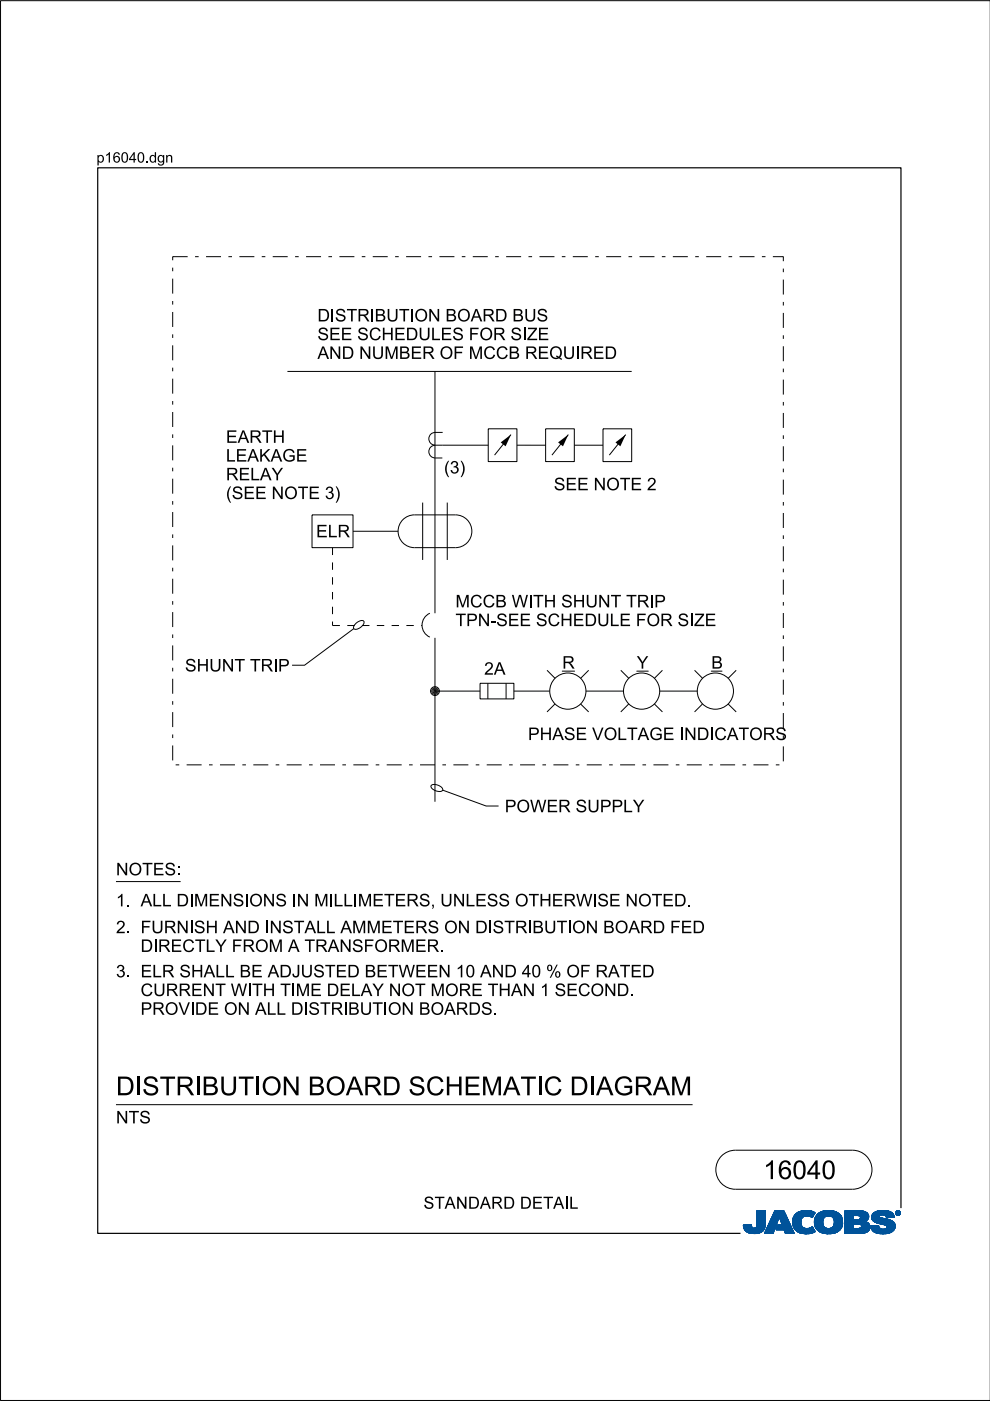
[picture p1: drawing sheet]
<svg xmlns="http://www.w3.org/2000/svg" width="210mm" height="297mm" viewBox="0 0 210 297" stroke-linecap="round" stroke-linejoin="round" font-family="sans-serif">
<defs><g id="words">
<g font-size="4">
<text x="24.6" y="232.2">DI</text>
<text x="30.1" y="232.2">STRI</text>
<text x="42.8" y="232.2">BUTI</text>
<text x="55.4" y="232.2">ON</text>
<text x="65.3" y="232.2">BOARD SCH</text>
<text x="98.3" y="232.2">EM</text>
<text x="106.6" y="232.2">ATI</text>
<text x="115.3" y="232.2">C DI</text>
<text x="126.4" y="232.2">AGRAM</text>
<text x="161.8" y="250">16040</text>
</g>
<g font-size="2.6">
<text x="67.3" y="68.2">DI</text>
<text x="71" y="68.2">STRI</text>
<text x="79.4" y="68.2">BUTI</text>
<text x="87.9" y="68.2">ON</text>
<text x="94.4" y="68.2">BOARD BUS</text>
<text x="67.3" y="76.1">AN</text>
<text x="67.3" y="72.1">SEE SCH</text>
<text x="72.4" y="76.1">D N</text>
<text x="78.8" y="76.1">UM</text>
<text x="83.6" y="72.1">EDULES FOR SI</text>
<text x="84.6" y="76.1">BER OF M</text>
<text x="102.5" y="76.1">CCB REQUI</text>
<text x="111.7" y="72.1">ZE</text>
<text x="123" y="76.1">RED</text>
<text x="47.9" y="93.9">EARTH</text>
<text x="47.9" y="101.8">RELAY</text>
<text x="47.9" y="97.9">LEAKAGE</text>
<text x="94.1" y="100.4">(</text>
<text x="47.9" y="105.8">(</text>
<text x="49.1" y="105.8">SEE N</text>
<text x="60.2" y="105.8">OTE 3)</text>
<text x="117.4" y="103.9">SEE N</text>
<text x="128.5" y="103.9">OTE 2</text>
<text x="67" y="113.9">ELR</text>
<text x="96.6" y="128.8">M</text>
<text x="99.7" y="128.8">CCB W I</text>
<text x="113" y="128.8">TH</text>
<text x="119" y="128.8">SH</text>
<text x="124.1" y="128.8">UN</text>
<text x="129.5" y="128.8">T TRI</text>
<text x="138.7" y="128.8">P</text>
<text x="96.6" y="132.7">TPN</text>
<text x="104" y="132.7">-</text>
<text x="105.2" y="132.7">SEE SCH</text>
<text x="121.5" y="132.7">EDULE FOR SI</text>
<text x="147.2" y="132.7">ZE</text>
<text x="39.2" y="142.4">SH</text>
<text x="44.4" y="142.4">UN</text>
<text x="49.7" y="142.4">T TRI</text>
<text x="59" y="142.4">P</text>
<text x="102.7" y="143">2A</text>
<text x="119.2" y="141.8">R</text>
<text x="135" y="141.8">Y</text>
<text x="150.8" y="141.8">B</text>
<text x="112" y="156.9">PH</text>
<text x="117.1" y="156.9">ASE VOLTAGE I</text>
<text x="145.1" y="156.9">N</text>
<text x="147.7" y="156.9">DI</text>
<text x="151.4" y="156.9">CATORS</text>
<text x="107" y="172.2">POW ER SUPPLY</text>
<text x="24.6" y="185.6">N</text>
<text x="27.3" y="185.6">OTES:</text>
<text x="24.6" y="192.2">1. ALLDI</text>
<text x="24.6" y="197.9">2. FURN</text>
<text x="40.1" y="197.9">I</text>
<text x="41.1" y="197.9">SH</text>
<text x="41.1" y="192.2">M</text>
<text x="44.2" y="192.2">EN</text>
<text x="47.3" y="197.9">AN</text>
<text x="49.3" y="192.2">SI</text>
<text x="52.4" y="197.9">D I</text>
<text x="52.8" y="192.2">ON</text>
<text x="57.2" y="197.9">N</text>
<text x="59.8" y="197.9">STALLAM</text>
<text x="62.9" y="192.2">N</text>
<text x="66.6" y="192.2">M</text>
<text x="70.7" y="192.2">L</text>
<text x="75.9" y="192.2">M</text>
<text x="77.7" y="197.9">M</text>
<text x="78.9" y="192.2">ETERS,UN</text>
<text x="80.8" y="197.9">ETERS ON</text>
<text x="98.7" y="192.2">LESS OTH</text>
<text x="100.7" y="197.9">DI</text>
<text x="104.4" y="197.9">STRI</text>
<text x="112.9" y="197.9">BUTI</text>
<text x="117" y="192.2">ERW I</text>
<text x="121.3" y="197.9">ON</text>
<text x="126.7" y="192.2">SE N</text>
<text x="127.9" y="197.9">BOARD FED</text>
<text x="135.3" y="192.2">OTED.</text>
<text x="29.8" y="201.8">DI</text>
<text x="33.5" y="201.8">RECTLY FROM</text>
<text x="61.1" y="201.8">A TRAN</text>
<text x="74.6" y="201.8">SFORM</text>
<text x="88" y="201.8">ER.</text>
<text x="24.6" y="207.2">3. ELR SH</text>
<text x="43.2" y="207.2">ALLBE ADJUSTED BETW EEN</text>
<text x="96.6" y="207.2">10AN</text>
<text x="106.9" y="207.2">D 40% OF RATED</text>
<text x="29.8" y="215.2">PROVI</text>
<text x="29.8" y="211.2">CURREN</text>
<text x="41.3" y="215.2">DE ON</text>
<text x="45.6" y="211.2">T W I</text>
<text x="53.4" y="211.2">TH</text>
<text x="54.1" y="215.2">ALLDI</text>
<text x="62.7" y="211.2">M</text>
<text x="65.4" y="215.2">STRI</text>
<text x="65.8" y="211.2">E DELAY N</text>
<text x="73.8" y="215.2">BUTI</text>
<text x="82.2" y="215.2">ON</text>
<text x="85.1" y="211.2">OT M</text>
<text x="88.8" y="215.2">BOARDS.</text>
<text x="94.4" y="211.2">ORE TH</text>
<text x="108.3" y="211.2">AN</text>
<text x="114.5" y="211.2">1SECON</text>
<text x="130.8" y="211.2">D.</text>
<text x="24.6" y="238.2">N</text>
<text x="27.3" y="238.2">TS</text>
<text x="89.8" y="256.3">STAN</text>
<text x="99.2" y="256.3">DARD DETAI</text>
<text x="120.6" y="256.3">L</text>
</g>
<g font-size="2.2">
<text x="20.5" y="34.5">p16040.</text>
<text x="31.6" y="34.5">dgn</text>
</g>
</g></defs>
<g fill="none" stroke="#00539a" stroke-width=".21">
<path d="M157.6 259.8h1.7M157.6 259.9h1.7M157.6 259.9l1.7 .1M157.6 260h1.8M158.1 259.7h1.2M159.3 259.7h-1.7l.1 .7M159.3 259.7h-.9M159.3 259.7l.1 .3M159.4 260l.1 .3M160.4 260l-.2 .3h2M160.5 259.6h1.8M160.5 259.6l-.1 .4"/>
<path d="M160.5 259.7h1.8M160.5 256.7v2.9M160.5 256.9h1.8M160.5 257.5h1.8M160.5 256.7h1.8v2.7M160.5 256.8h1.8M160.5 256.8l1.8 .1M160.5 256.9l1.8 .1M160.5 257h1.8M160.5 257.1h1.8M160.5 257.2h1.8M160.5 257.2l1.8 .1"/>
<path d="M160.5 257.3h1.8M160.5 257.4h1.8M160.5 257.4l1.8 .1M160.5 257.6h1.8M160.5 257.6l1.8 .1M160.5 257.7h1.8M160.5 257.8h1.8M160.5 257.9h1.8M160.5 258h1.8M160.5 258.1h1.8M160.5 258.1l1.8 .1M160.5 258.2h1.8"/>
<path d="M160.5 258.3h1.8M160.5 258.3l1.8 .1M160.5 258.4h1.8M160.5 258.5h1.8M160.5 258.5l1.8 .1M160.5 258.6h1.8M160.5 258.6l1.8 .1M160.5 258.7h1.8M160.5 258.8h1.8M160.5 258.9h1.8M160.5 259h1.8M160.5 259.1h1.8"/>
<path d="M160.5 259.2h1.8M160.5 259.3h1.8M160.5 259.8h1.8M162.2 260h-1.8M162.2 259.9v.3M162.2 259.9h-1.8M162.2 259.8h-1.7M162.3 259.4l-.1 .5M162.3 259.4v-2.7h-1.8v2.9M162.3 259.5h-1.8M162.3 259.6h-1.8M162.3 256.7l-1.8 .1"/>
<path d="M162.3 259.4h-1.8M163.7 258.1h3.1M163.7 258h3.1M163.7 257.9h3M163.8 257.8h2.9M163.8 257.7h2.9M163.8 257.7h2.8M163.9 257.6h2.7M163.9 257.5h2.7M164 257.4h2.5M164 257.3h2.5M164.1 257.2h2.3"/>
<path d="M164.1 257.1h2.3M164.1 257h2.3M164.2 257h2.1M164.2 256.9h2.1M164.2 256.8h2.1M164.3 256.7h1.9l2.2 4.8h-1.9l-.3-.8h-1.7l.4-1h1l-.7-1.7-1.3 3.5h-1.8zM164.5 260h-1.7M164.5 259.9l-1.7 .1M164.5 259.9h-1.7M164.5 259.8l-1.7 .1M164.6 259.8h-1.7M164.6 259.7l-1.7 .1"/>
<path d="M164.6 259.7h-1.7M164.6 259.6h-1.7M164.6 259.5l-1.6 .1M164.7 259.5h-1.7M164.7 259.4l-1.7 .1M164.7 259.4h-1.7M164.7 259.3l-1.6 .1M164.7 259.3h-1.6M164.8 259.2l-1.7 .1M164.8 259.2h-1.7M164.8 259.1l-1.6 .1M164.8 260h2.9"/>
<path d="M164.8 259.1h-1.6M164.8 259.9h2.9M164.8 259l-1.6 .1M164.9 259.9h2.7M164.9 259h-1.7M164.9 259.8h2.7M164.9 258.9h-1.6M164.9 258.8h-1.6M164.9 259.7h2.7M164.9 259.7l-.4 1 3.6 .1M165 258.7h-1.6M165 258.6l-1.6 .1"/>
<path d="M165 258.6h-1.6M165 258.5l-1.6 .1M165 258.5h-1.6M165.1 258.4l-1.6 .1M165.1 258.4h-1.6M165.1 258.3l-1.6 .1M165.1 258.3h-1.6M165.1 258.2l-1.5 .1M165.1 258.2h-1.5M165.2 258.1l-1.6 .1M165.2 258.1h-1.6M165.2 258l.7 1.7h-1"/>
<path d="M165.2 258l.7 1.7M165.3 258.1h1.5M165.3 258.1l1.6 .1M165.3 258.2h1.6M165.3 258.2l1.6 .1M165.3 258.3h1.6M165.4 258.3l1.6 .1M165.4 258.4h1.6M165.4 258.4l1.6 .1M165.4 258.5h1.6M165.4 258.5l1.7 .1M165.4 258.6h1.7"/>
<path d="M165.5 258.6l1.6 .1M165.5 258.7h1.6M165.5 258.8h1.7M165.5 258.9h1.7M165.6 258.9h1.6M165.6 259h1.7M165.6 259l1.7 .1M165.6 259.1h1.7M165.6 259.1l1.7 .1M165.7 259.2h1.7M165.7 259.2l1.7 .1M165.7 259.3h1.7"/>
<path d="M165.7 259.3l1.7 .1M165.7 259.4h1.7M165.8 259.4l1.7 .1M165.8 259.5h1.7M165.8 259.5l1.7 .1M165.8 259.6h1.7M166.2 256.7l2.2 4.8M166.2 256.8l-1.9-.1-2.2 4.8h1.8l1.3-3.5M168 258.9l.4 1.5M168 258.9h1.8M168 259h1.8M168 259.1h1.8"/>
<path d="M168 259.2h1.8M168 259.2l1.8 .1M168 259.3h1.8M168 259.3l1.8 .1M168.1 259.4h1.8M168.1 259.5h1.7M168.1 259.4l1.7 .1M168.1 259.5l1.8 .1M168.1 259.6h1.8M168.1 259.7h1.8M168.1 259.7l1.8 .1M168.1 259.8h1.8"/>
<path d="M168.1 259.8l1.8 .1M168.2 260h1.8M168.2 259.9h1.8M168.3 258l-.3 .9M168.9 257.3l-.6 .7M169.1 257.1h3.6M169.2 257h3.4M169.4 256.9h3.1M169.5 256.9h2.9M169.8 256.8h2.4M169.8 259.1a1.33 1.33 0 0 0 .8 1.4 1.33 1.33 0 0 0 1.5-.3l.2-.1M169.8 259.1h-1.8"/>
<path d="M169.8 259l-1.8 .1M169.9 258.8l-1.9 .1M169.9 258.8h-1.9M169.9 258.7h-1.9M169.9 258.6h-1.8M169.9 258.6l-1.9 .1M169.9 258.5l-1.8 .1M169.9 258.5h-1.8M169.9 258.4l-1.8 .1M170 258.4h-1.9M170 258.4l-.2 .7M170 258.3l-1.8 .1"/>
<path d="M170 258.3h-1.8M170 258.2l-1.8 .1M170.1 258.2h-1.9M170.1 258.1l-.1 .3M170.1 258.1l-1.9 .1M170.2 258.1h-2M170.3 258h-2.1M170.3 256.7l-1.4 .5M170.3 256.7h1.5M170.3 256.7a4 4 0 0 1 2.5 .4M170.4 258h-2.1M170.4 257.9h-2.1"/>
<path d="M170.6 257.8l-2.3 .1M170.6 257.9l-.5 .2M170.8 257.8h-2.5M171.4 257.8h1M171.5 256.7l-1.7 .1M171.5 256.7l.6 .1M171.7 257.8h.7M171.8 257.9h.6M171.9 258h.4M172.1 258.1h.2M172.2 258.1h.1M172.3 258h-.3"/>
<path d="M172.4 257.7l-4 .1M172.5 257.7h-4.1M172.5 257.6l-4 .1M172.5 257.6h-4M172.6 257h-3.3M172.6 257.5l-4.1 .1M172.6 257.5h-4M172.6 257.4l-4 .1M172.7 257.4h-4M172.7 259h1.8M172.7 259.2h1.8M172.7 259.3h1.8"/>
<path d="M172.7 259.3l1.8 .1M172.7 259.4h1.8M172.7 257.3l-3.9 .1M172.7 259.5h1.8M172.7 259.5l1.8 .1M172.7 259.6h1.8M172.7 259.7h1.8M172.7 258.6h1.8M172.7 257.3h-3.9M172.8 259.8h1.8M172.8 257.2l-3.9 .1M172.8 259.9h1.8"/>
<path d="M172.8 259.9l.3 .6M172.8 259.8l1.8 .1M172.8 259.9l1.8 .1M172.8 257.2h-3.9M172.8 260h1.8M172.8 257.1l-.6 1.1a1.75 1.75 0 0 0-1.6-.3M172.9 257.1l-3.9 .1M173 257.8l-.3 1.3h1.8M173 257.8h5.3M173.1 257.7h5.2M173.1 257.7h5.1M173.1 257.6h5.1"/>
<path d="M173.2 257.6h4.9M173.2 257.5h4.8M173.4 257.4h4.6M173.4 257.4h4.5M173.5 257.3h4.4M173.6 257.2l4.2 .1M173.6 257.2h4.1M173.7 257.1l4 .1M173.8 257.1h3.8M173.9 257h3.5M174 257h3.3M174.1 256.9h3.2"/>
<path d="M174.2 256.9h2.8M174.4 256.8h2.6M174.5 259h-1.8M174.5 259.2a1.15 1.15 0 0 0 1.3 1.3M174.5 259.2l-1.8-.1 .1 .8M174.5 258.9l-1.8 .1M174.5 258.9h-1.8M174.5 258.8l-1.8 .1M174.5 258.7l-1.8 .1M174.5 258.7h-1.8M174.5 258.6l-1.8 .1M174.5 258.5l-1.8 .1"/>
<path d="M174.6 258.5h-1.9M174.6 256.8h1.9M174.6 258.4l-.1 .8M174.6 258.4h-1.8M174.6 258.4l-1.9 .1M174.6 258.3l-1.8 .1M174.6 258.3h-1.8M174.7 258.2h-1.9M174.7 258.1l-.1 .3M174.8 258.1l-2 .1M174.8 258.1h-1.9M174.9 256.7a3.2 3.2 0 0 1 3.6 1.4l.1 .8-.1 1.1"/>
<path d="M174.9 258l-1.9 .1M175 258h-2M175.1 257.9l-.4 .2M175.1 257.9h-2.1M175.2 257.9h-2.2M175.5 256.7h.7M175.7 257.8l-.6 .1M175.7 257.8l.6 .1M175.7 257.8h-2.7M176 257.8h2.4M176.2 257.9h2.2M176.3 257.9l.5 .5"/>
<path d="M176.4 258h2M176.4 256.7h-1.5a2.68 2.68 0 0 0-1.9 1.1M176.5 258l2 .1M176.5 258.1h2M176.6 258.1h1.9M176.6 258.2h1.9M176.7 258.2l1.8 .1M176.7 258.3h1.8M176.7 258.3l1.9 .1M176.7 259.9h1.8M176.7 258.4h1.9M176.8 258.4l.1 .5"/>
<path d="M176.8 258.4l1.8 .1M176.8 258.5h1.8M176.8 258.6h1.8M176.9 258.8h1.7M176.9 258.8l1.8 .1M176.9 258.7h1.7M176.9 259.4h1.8M176.9 259.2l1.8 .1M176.9 259.1h1.8M176.9 259.2h1.8M176.9 258.9v.3M176.9 259.2a1.11 1.11 0 0 1-1.1 1.3"/>
<path d="M176.9 259h1.8M176.9 258.9h1.8M176.9 259.3h1.8M176.9 259.3l1.8 .1M178 257.4l-4.7 .1M178.4 257.9h-2.1l.5 .5M178.5 259.7l-1.7 .1M178.5 259.8l-1.8 .1M178.5 259.8h-1.7M178.5 260l-.2 .5M178.5 259.9l-1.8 .1M178.5 260h-1.8"/>
<path d="M178.6 259.7h-1.8M178.6 258.5l-1.8 .1M178.6 259.6h-1.8M178.6 259.5l-1.8 .1M178.6 259.5h-1.8M178.7 259.4h-1.8M179.1 259.7h1.8M179.1 259.5h5.2M179.1 256.9h4.4M179.1 257.5h5M179.1 256.8h4M179.1 256.8h3.4"/>
<path d="M179.1 257h4.5M179.1 257.1h4.7M179.1 257.1l4.7 .1M179.1 257.2h4.8M179.1 257.2l4.8 .1M179.1 257.3h4.8M179.1 257.3l4.9 .1M179.1 257.4h4.9M179.1 257.4l5 .1M179.1 257.6h5M179.1 257.6l5 .1M179.1 257.7h5"/>
<path d="M179.1 257.7l1.8 .1M179.1 257.8h1.8M179.1 257.9h1.8M179.1 258h1.8M179.1 258.1h1.8M179.1 258.2h1.8M179.1 258.3h1.8M179.1 258.4h1.8M179.1 258.5h1.8M179.1 258.5l1.8 .1M179.1 258.6h4.8M179.1 258.7h4.7"/>
<path d="M179.1 258.7h4.6M179.1 258.8h4.5M179.1 258.9h4.5M179.1 258.9h4.3M179.1 259h4.4M179.1 259l4.5 .1M179.1 259.1h4.6M179.1 259.1l4.7 .1M179.1 259.2h4.8M179.1 259.2l4.9 .1M179.1 259.3h5M179.1 259.3l5.1 .1"/>
<path d="M179.1 259.4h5.1M179.1 259.4l5.1 .1M179.1 259.5l1.8 .1M179.1 259.6h1.8M179.1 259.8h1.8M179.1 259.9h1.8M179.1 260h1.8M180.9 257.7v.9M181.8 259.5h-.9v1v-1M181.8 259.5h.2M181.8 259.5l.8 .3M182.1 257.7l2.1 .1"/>
<path d="M182.2 257.8h2M182.2 259.5l2.1 .1M182.3 258.5h1.7M182.3 258.5l-1.4 .1M182.3 257.9h1.9M182.4 257.9h1.8M182.4 257.9v.1M182.4 257.9l-.4-.2h-1.1v.9M182.4 258h1.8M182.4 258v.3M182.4 258.3l-.1 .2M182.4 259.6h1.9"/>
<path d="M182.4 258.1h1.8M182.4 258.1l1.8 .1M182.4 258.2h1.8M182.5 259.7h1.9M182.5 256.9l1.1 .1M182.5 259.7l1.9 .1M182.6 259.8h1.8M182.6 259.8v.4l-.2 .2M182.7 259.9h1.7M182.9 256.8h-3.8v4.7M183.3 256.9l-4.2-.1v4.7M183.6 257l.4 .4"/>
<path d="M183.9 259.2l.2 .2M184 258.5l-2.1 .1M184 258.5h-1.8M184 257.4l.1 .2M184.1 258.4l-.8 .6 .6 .2M184.1 258.4h-1.8M184.1 258.3l-1.7 .1M184.1 258.3h-1.7M184.1 257.6l.1 .6M184.1 258.2l-1.7 .1M184.1 259.4l.3 .5v.6M184.2 258.2l-.1 .2"/>
<path d="M184.2 258h-1.8M184.4 259.9h-1.7M184.5 260h-1.8M184.6 259.9v.2M184.6 259.9h1.7M184.6 260h1.7M184.8 258.1h1.7M184.8 258l.2 .7M184.8 258h1.7M184.8 258.3h2.5M184.8 258.3l2.8 .1M184.8 258.1l1.8 .1"/>
<path d="M184.8 258.2h2M184.8 258.4h3M184.8 258.4l3.2 .1M184.9 258.2l2.1 .1M184.9 257.6h4.6M184.9 258.5h3.4M184.9 258.5l3.6 .1M184.9 258.6h3.7M184.9 257.5h4.5M185 257.5h4.4M185 258.6l3.7 .1M185 258.7h3.9"/>
<path d="M185 258.7l.6 .4M185 257.4h4.3M185 257.4h4.4M185.1 258.7l3.9 .1M185.1 258.8h.7M185.1 257.3h4.1M185.2 258.9h.6M185.2 258.9l4.1 .1M185.3 257.2h3.9M185.3 259h4M185.3 257.1l3.8 .1M185.4 257.1h3.7"/>
<path d="M185.4 259l4 .1M185.5 257h3.5M185.5 259.1h4M185.6 259.1l3.9 .1M185.6 259.1l.5 .2M185.7 259.2h3.9M185.7 256.9h3M185.8 259.2l3.8 .1M185.8 258.9h3.4M185.9 258.8h3.2M185.9 256.8h2.7M185.9 256.8l-.8 .5-.3 .7"/>
<path d="M185.9 256.8l.7-.1a3.3 3.3 0 0 1 2.7 .6h-4.2M186 259.3h3.6M186.1 256.8h2.3M186.1 259.4h3.6M186.1 259.3l1.5 .4 .4 .2M186.3 259.8l-.5 .1M186.3 259.8l-1.7 .1M186.3 259.8v.3M186.3 259.4h3.4M186.4 257.9h-1.6M186.4 257.9l.1 .1M186.5 257.9h-1.7"/>
<path d="M186.5 257.8h-1.7M186.5 258v.1M186.5 257.8l-.1 .1M186.5 257.7h-1.6M186.5 259.4l3.2 .1M186.5 258.1l.1 .1M186.6 257.6l-1.7 .1M186.6 258.2l.4 .1M186.7 256.7h.8M186.7 259.5h3M186.9 257.6h-2M186.9 259.5l2.9 .1"/>
<path d="M187 258.3l1.7 .4 .9 .6M187.2 259.6h2.6M187.3 257.6h2.2M187.4 259.7h2.4M187.6 257.6l1.9 .1M187.6 259.7h2.2M187.6 257.7h2M187.7 257.7a1.07 1.07 0 0 0-1.2 .1M187.7 257.7l.1 .1M187.7 257.8h1.9M187.8 257.8h1.7M187.8 256.7h-1.3"/>
<path d="M187.8 257.8l.1 .4M187.8 257.9h1.7M187.8 257.9h1.8M187.9 258h1.7M187.9 258l1.7 .1M187.9 258.1h1.1M187.9 258.1h1.7M187.9 259.9h1.9M188 259.9l.1 .2M188 260h1.8M188.1 257h-2.6M188.2 257h.6"/>
<path d="M188.7 256.9h-2.9M189.3 257.3l.3 .8-1.7 .1M189.6 259.3l.2 .4v.6M189.8 259.9l-1.8 .1M189.8 259.8h-2.1M189.8 259.8h-1.9M189.9 257.2v.1M189.9 257.1h.1M189.9 257.2h.1M189.9 257.3h.1M189.9 257.3l.2 .3M190 257.4h.1"/>
<path d="M190 257.4l.1 .1M190 257.5h.2M190 257.2v.1M190 257.2l.2 .3M190 257.3l.2 .2M190 257.1h-.1M190 257h-.1M190.1 257h-.2M190.1 257.5l.2 .1M190.1 256.9h-.1M190.1 257.6h.6M190.2 256.8l-.1 .1"/>
<path d="M190.2 257.5l.2 .1M190.2 257.5l-.1 .1M190.2 257.6h.4M190.2 256.9h.4M190.2 256.9h.4l-.1 .3 .2 .3-.3-.3-.2 .3zM190.2 256.9v.6l.1-.3 .3 .3M190.2 257h.4M190.2 257.1h.1M190.2 257.1h.5M190.2 257.2h.5M190.2 257.2l.3 .1M190.2 257.3h.1"/>
<path d="M190.2 257.4h.1M190.2 257.4l.1 .1M190.2 256.8h-.1M190.3 257h.2v.1l-.2 .1zM190.3 257v.2M190.3 257h-.1M190.4 257.2l.2 .3M190.4 257.6h.1M190.4 256.8h-.2l-.2 .4M190.4 256.7a.5 .5 0 0 1 .5 .5 .5 .5 0 0 1-.5 .5M190.4 256.8l.4 .2v.2M190.4 256.7a.5 .5 0 0 0-.5 .5 .5 .5 0 0 0 .5 .5l-.3-.1"/>
<path d="M190.4 256.8l.3 .1 .1 .3M190.4 256.7l-.4 .2-.1 .3M190.4 256.7v.1M190.4 257.6v.1M190.4 256.7l.3 .1 .2 .4M190.4 257h-.1l.1 .2M190.4 257l.2 .1-.2 .1M190.4 257h.1M190.5 257.3h.1M190.5 257.3l.1 .1M190.5 257.2l.2 .3M190.5 257.4h.1"/>
<path d="M190.5 257.1h.2M190.5 257.4l.2 .1M190.5 257l-.1 .2M190.5 256.7h-.3M190.6 257.5h.2M190.6 256.8h.1M190.6 257.1l-.1 .1M190.7 257.1h-.1M190.7 257.1l-.2 .1M190.7 257.1l-.5-.2v.6l.1-.3M190.7 257h-.1M190.7 256.8l.1 .1"/>
<path d="M190.7 256.8h-.6M190.7 256.9h.2M190.8 257h.1M190.8 257.6h-.2M190.8 257.2v.2l-.4 .2M190.8 257.2l-.1 .3-.3 .1M190.8 257.1h.1M190.8 257.2h.1M190.9 257.4l-.2 .1M190.9 257.4h-.1M190.9 257.3l-.1 .1M190.9 257.3h-.1"/>
<path d="M190.9 257.2h.1M190.9 257.2l-.1 .3-.4 .2M190.9 257.1h-.1M157.7 260.1h1.7M157.7 260l1.7 .1M157.7 260.2h1.8M157.7 260.2l1.8 .1M157.7 260.3h1.8M157.7 260.3l1.9 .1M157.7 260.4h4.4M157.7 260.4l.4 .5M157.7 260.4l4.4 .1"/>
<path d="M157.8 260.5h4.3M157.8 260.6h4.3M157.8 260.7h4.2M157.9 260.7h4.1M157.9 260.8h4M158 260.8h3.9M158 260.9h3.9M158.1 260.9h3.3M158.1 261h3.6M158.2 261h3.5M158.3 261.1h3.2M158.4 261.2h3.1"/>
<path d="M158.5 261.2h2.9M158.6 261.3h2.7M158.7 261.4h2.4M158.8 261.4h2.1M159.1 261.5h1.6M159.5 260.3l.3 .1 .4-.1M159.7 261.5h.7M160.9 261.4h.1M161.5 260.9h.2M161.6 261.1h-3.3M162.1 260.3l-2 .1M162.2 260.2l-1.9 .1"/>
<path d="M162.2 260.2a2.25 2.25 0 0 1-2.8 1.3l-.9-.2-.4-.4M162.2 260.2h-1.9M162.2 260.1l-1.8 .1M162.2 260.1h-1.8M162.2 260l-1.8 .1M164 261.4h-1.9M164 261.3l-1.9 .1M164 261.3h-1.8M164 261.2l-1.8 .1M164 261.2h-1.8M164.1 261.1l-1.9 .1M164.1 261.1h-1.8"/>
<path d="M164.1 261l-1.8 .1M164.1 261h-1.8M164.1 260.9l-1.8 .1M164.2 260.9h-1.8M164.2 260.8l-1.8 .1M164.2 260.8h-1.8M164.2 260.7l-1.8 .1M164.2 260.7h-1.7M164.2 260.6l-1.7 .1M164.3 260.6h-1.8M164.3 260.5h-1.8M164.3 260.4l-1.7 .1"/>
<path d="M164.3 260.4h-1.7M164.3 260.3l-1.7 .1M164.4 260.3h-1.8M164.4 260.2l-1.7 .1M164.4 260.2h-1.7M164.4 260.1l-1.7 .1M164.4 260.1h-1.7M164.5 260l-1.8 .1M164.5 260.7h3.5M164.6 260.7h3.4M164.6 260.6h3.4M164.6 260.5h3.4"/>
<path d="M164.6 260.5h3.3M164.6 260.4h3.3M164.7 260.4h3.2M164.7 260.3h3.2M164.7 260.3h3.1M164.7 260.2h3.1M164.8 260.1h3M164.8 260.1h2.9M166.3 260.8h1.8M166.3 260.8l1.8 .1M166.3 260.9h1.8M166.3 260.9l1.8 .1"/>
<path d="M166.3 261h1.9M166.3 261l1.9 .1M166.4 261.1h1.8M166.4 261.1l1.8 .1M166.4 261.2h1.9M166.4 261.2l1.9 .1M166.4 261.3h1.9M166.5 261.3l1.8 .1M166.5 261.4h1.9M166.5 261.5h1.9M166.5 261.5l-.3-.8 .3 .8h1.9M168.2 260l1.9 .1"/>
<path d="M168.2 260.1h1.9M168.2 260.1l1.9 .1M168.2 260.2h2M168.3 260.2l2 .1M168.3 260.3h2.1M168.3 260.3l2.2 .1M168.3 260.4h2.5M168.4 260.4l.6 .7M168.4 260.4l4.1 .1M168.5 260.5h4M168.5 260.6h4M168.6 260.7h4"/>
<path d="M168.6 260.7l4 .1M168.7 260.8h3.9M168.7 260.8l4 .1M168.8 260.9h3.9M168.9 260.9l3.8 .1M168.9 261h3.9M169 261l3.8 .1M169 261.1h3.9M169 261.1a4.2 4.2 0 0 0 3.8 0M169.1 261.1h3.8M169.2 261.2h3.5M169.3 261.3h3.2"/>
<path d="M169.5 261.4h2.8M169.6 261.4h2.6M170 261.5h2M170.6 261.6h.4M171.5 260.4h.9M171.6 260.4h.8M171.8 261.5h-1.5M171.8 260.3h.6M172 260.3h.3M172 260.2h.3M172.1 260.2h.2M172.2 260.1h.1"/>
<path d="M172.3 260.1l.6 1M172.6 261.2l-3.3 .1M172.8 260.1h1.9M172.9 260.1l1.9 .1M172.9 260.2h1.9M172.9 260.2l2 .1M172.9 260.3h2.2M173 260.3l2.1 .1M173 260.4h2.4M173 260.4h5.3M173.1 260.5h5.2M173.1 260.5l.7 .6 .8 .4"/>
<path d="M173.1 260.6h5.2M173.2 260.6h5M173.3 260.7h4.9M173.3 260.7h4.8M173.3 260.8h4.7M173.4 260.9h4.5M173.5 260.9h4.4M173.5 261h4.3M173.6 261h4.2M173.7 261.1h4M173.8 261.1h3.8M173.8 261.2h3.7"/>
<path d="M174 261.2h3.4M174.2 261.4h2.9M174.3 261.4h2.7M175.1 261.5h1.4M175.3 261.6h.4M176.6 260.2h1.9M177 261.4l-1 .2-1.4-.1h2.2M177.3 261.3h-3.3M178.1 260.8h-4.8M178.3 260.5l-.6 .6-.7 .3M178.3 260.4h-2.2M178.4 260.3l-2.2 .1"/>
<path d="M178.4 260.3h-2l-.6 .2M178.5 260.2l-2.1 .1M178.5 260.2h-2M178.5 260.1h-1.9M178.5 260l-1.9 .1M179.1 261.5h3.4M179.1 260.1h1.8M179.1 260.1l1.8 .1M179.1 260.2h1.8M179.1 260.2l1.8 .1M179.1 260.3h1.8M179.1 260.4h1.8"/>
<path d="M182.3 260.4h2.1M182.4 260.4h2M182.4 260.4l-.6 .1M183.1 261.4l-4 .1M183.4 261.3l-4.3 .1M183.5 261.3h-4.4M183.7 261.3h-.1M183.7 261.2l-4.6 .1M183.8 261.2h-4.7M183.9 261.1l-4.8 .1M184 261.1h-4.9M184 261l-4.9 .1"/>
<path d="M184.1 261l-.8 .4-1.1 .1M184.1 261h-5M184.1 260.9l-5 .1M184.2 260.9h-5.1M184.2 260.8l-5.1 .1M184.3 260.8h-5.2M184.3 260.7l-5.2 .1M184.3 260.7h-5.2M184.4 260.6l-5.3 .1M184.4 260.6h-5.3M184.4 260.5h-5.3M184.4 260.5l-.3 .5"/>
<path d="M184.4 260.4l-5.3 .1M184.5 260l-1.8 .1M184.5 260.2l-2 .1M184.5 260.3h-2M184.5 260.1h-1.9M184.5 260.2h-1.9M184.6 260l1.7 .1M184.6 260.1l.1 .3M184.6 260.1h1.8M184.6 260.2h1.8M184.6 260.1l1.8 .1M184.6 260.2l1.8 .1"/>
<path d="M184.7 260.3h1.8M184.7 260.3l1.8 .1M184.7 260.4a2.52 2.52 0 0 0 2.7 1.2M184.7 260.4h1.9M184.7 260.5h2M184.7 260.5h2.1M184.8 260.6h2.1M184.8 260.6h4.8M184.8 260.7h4.7M184.9 260.8h4.6M184.9 260.8h4.5M185 260.9h4.4"/>
<path d="M185.1 260.9h4.3M185.1 261h4.3M185.2 261.1h4M185.2 261.1h3.9M185.3 261.2h3.7M185.4 261.2h3.5M185.5 261.3h3.4M185.7 261.3h3.1M185.8 261.4h2.7M185.9 261.5h2.4M186.3 260.1a1.08 1.08 0 0 0 1.4 .5M186.4 261.5h1.6"/>
<path d="M186.6 261.6h.9M188 260.4h1.8M188 260.4l-.3 .2M188.1 260.3h1.7M188.1 260.1l-.1 .3M188.1 260.2h1.7M188.3 261.5l-.9 .1M188.9 261.3l-.6 .2M189.3 261.1h-4.1M189.4 260.9l-.5 .4M189.6 260.7h-4.8M189.7 260.6h-2"/>
<path d="M189.7 260.5h-1.9M189.7 260.5h-1.8M189.7 260.4h-1.7M189.7 260.3h-1.6M189.8 260.2h-1.7M189.8 260.3l-.4 .6M189.8 260.1h-1.7M189.8 260h-1.7"/>
<circle cx="190.4" cy="257.2" r=".51"/>
<circle cx="190.4" cy="257.2" r=".42"/>
</g>
<g fill="none" stroke="#000" stroke-width=".21">
<path d="M210 .1h-209.9v296.8h209.9M60.9 78.8h73M92.2 78.8v51.2M92.2 94.4h11.3M92.2 94.4a1.35 1.35 0 0 0-1.3 1.4 1.35 1.35 0 0 0 1.4 1.3h1.5M92.2 91.7h1.7M92.3 91.7a1.35 1.35 0 0 0-1.4 1.3 1.35 1.35 0 0 0 1.3 1.4M103.5 90.9h6.1v7h-6.1zM108.3 92.1l-3.4 4.4M109.6 94.4h6.1M115.7 90.9h6.1v7h-6.1zM120.5 92.1l-3.5 4.4"/>
<path d="M121.8 94.4h6.1M127.9 90.9h6v7h-6zM132.7 92.1l-3.5 4.4M66.2 109.2h8.6v6.9h-8.6zM74.8 112.6h9.6M85.4 110.2l.7-.6 1.3-.4h9.2a3.5 3.5 0 0 1 3.4 3.4 3.5 3.5 0 0 1-3.4 3.5h-8.7a3.5 3.5 0 0 1-3.2-2.1 3.5 3.5 0 0 1 .7-3.8zM89.6 106.6v12.1M94.8 106.6v12.1M75 133.3l-10.4 7.7h-2.7M75.4 132.2l.9-.5a.56 .56 0 0 1 .8 0 .56 .56 0 0 1-.2 .8 1.61 1.61 0 0 1-1.9 .8v-.4zM91.1 130a2.76 2.76 0 0 0-1.6 2.5 2.76 2.76 0 0 0 1.6 2.6M92.2 135.2v34.8"/>
<path d="M92.2 146.5h9.6M101.8 144.9h7.2v3.3h-7.2zM103.4 144.9v3.3M107.3 144.9v3.3M109 146.5h7.6M116 142.1l1.7 1.7M117.7 149.3l-1.7 1.6M123.1 149.3l1.7 1.6M124.2 146.5h8M124.8 142.1l-1.7 1.7M131.6 142.1l1.7 1.7M133.3 149.3l-1.7 1.6"/>
<path d="M138.8 149.3l1.7 1.6M139.9 146.5h7.9M140.5 142.1l-1.7 1.7M147.3 142.1l1.7 1.7M148.9 149.3l-1.6 1.6M154.4 149.3l1.7 1.6M156.1 142.1l-1.7 1.7M91.5 166.5a1.82 1.82 0 0 1 2.4 1 1.69 1.69 0 0 1-2.5-.9zM93.9 167.5l9.2 3.4h2.6M24.6 186.9h13.7M24.6 234.2h122.2M153 245.1l1.3-.9 1.6-.3h24.8a4.1 4.1 0 0 1 4.2 4.1 4.1 4.1 0 0 1-4.2 4.1h-24.8a4.1 4.1 0 0 1-3.8-2.5 4.1 4.1 0 0 1 .9-4.5z"/>
<circle cx="92.2" cy="146.5" r=".93"/>
<circle cx="92.2" cy="146.5" r=".44"/>
<circle cx="92.2" cy="146.5" r=".68"/>
<circle cx="92.2" cy="146.5" r=".22"/>
<circle cx="120.4" cy="146.5" r="3.8"/>
<circle cx="136" cy="146.5" r="3.8"/>
<circle cx="151.7" cy="146.5" r="3.8"/>
</g>
<g fill="#000">
<path d="M106.2 93.8l2.1-1.7-1.1 2.5zM118.3 93.8l2.2-1.7-1.1 2.5zM130.5 93.8l2.2-1.7-1.2 2.5z"/>
<path d="M97.7 97.7h.2a2.68 2.68 0 0 1 0 3.5h-.2a3.1 3.1 0 0 0 0-3.5z" fill-rule="evenodd"/>
<path d="M58.9 189.7a1.02 1.02 0 0 1 1.7 .6h-.4a.63 .63 0 0 0-.6-.5 .63 .63 0 0 0-.6 .5l.2 .2a1.54 1.54 0 0 1 1.5 .9 1.08 1.08 0 0 1-1.1 .8 1.08 1.08 0 0 1-1-.9h.3a.73 .73 0 0 0 .7 .6 .73 .73 0 0 0 .7-.6l-.4-.3a.98 .98 0 0 1-1.1-1.2z" fill-rule="evenodd"/>
<path d="M73 189.5h.4v2.4h1.3v.3h-1.7z" fill-rule="evenodd"/>
<path d="M59.5 208.5h2.1v.4h-.9v2.3h-.3v-2.3h-.9z" fill-rule="evenodd"/>
</g>
<path d="M70.5 116.1v16.5M70.5 132.6h19" fill="none" stroke="#000" stroke-width=".21" stroke-dasharray="1.6 1.6" stroke-linecap="butt"/>
<path d="M36.6 54.4h129.5v107.8h-129.5v-107.8" fill="none" stroke="#000" stroke-width=".21" stroke-dasharray="3.2 1.6 .8 1.6" stroke-linecap="butt"/>
<path d="M191 256.1v-220.5h-170.3v225.9h136.3" fill="none" stroke="#000" stroke-width=".25"/>
<use href="#words"/>
</svg>
